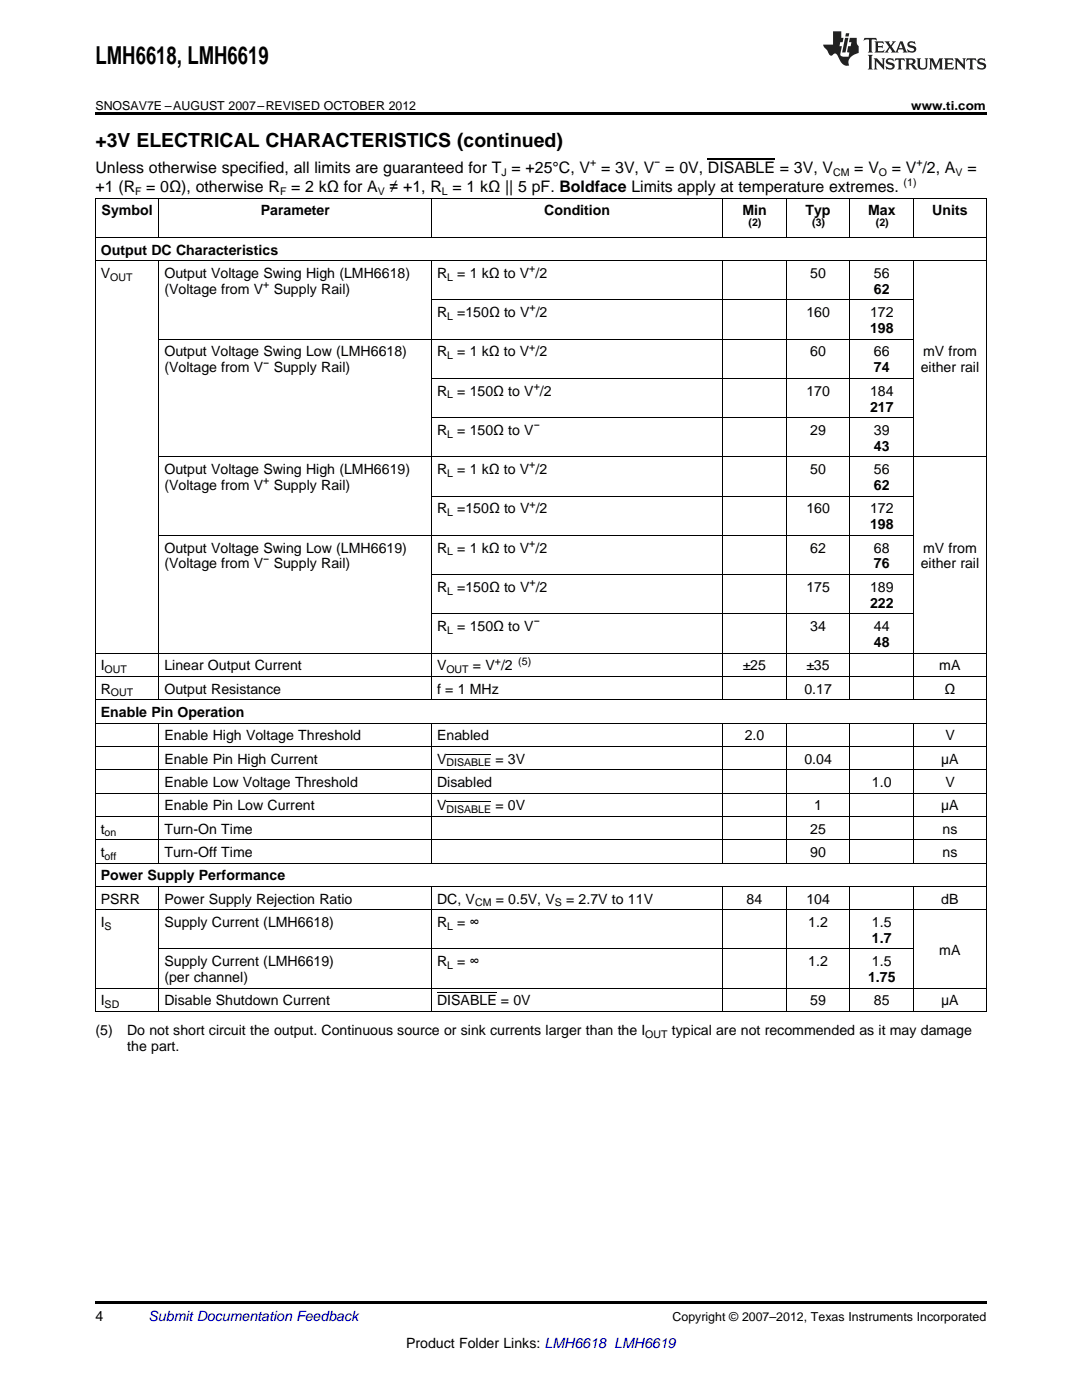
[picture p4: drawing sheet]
<svg xmlns="http://www.w3.org/2000/svg" width="216mm" height="279mm" viewBox="0 0 216 279" stroke-linecap="round" stroke-linejoin="round" font-family="sans-serif">
<defs><g id="words">
<text font-size="4.9" x="19" y="12.8">LMH6618, LMH6619</text>
<text font-size="3.9" x="19" y="29.3">+3V ELECTRICAL CHARACTERISTICS (continued)</text>
<g font-size="3.2">
<text x="19" y="34.4">Unless otherwise specified, all limits are guaranteed for T = +25°C, V = 3V, V = 0V, DISABLE = 3V, V</text>
<text x="170.5" y="34.4">= V</text>
<text x="177.9" y="34.4">= V /2, A</text>
<text x="193" y="34.4">=</text>
<text x="19" y="38.3">+1 (R = 0Ω), otherwise R = 2 kΩ for A</text>
<text x="77.8" y="38.3">≠ +1, R = 1 kΩ || 5 pF. Boldface Limits apply at temperature extremes.</text>
</g>
<g font-size="2.8">
<text x="20.3" y="43">Symbol</text>
<text x="52" y="43">Parameter</text>
<text x="108.6" y="43">Condition</text>
<text x="148.1" y="43">Min</text>
<text x="160.7" y="43">Typ</text>
<text x="173.2" y="43">Max</text>
<text x="186" y="43">Units</text>
<text x="20.1" y="50.8">Output DC Characteristics</text>
<text x="20.1" y="55.5">V</text>
<text x="32.8" y="55.5">Output Voltage Swing High (LMH6618)</text>
<text x="32.8" y="58.6">(Voltage from V</text>
<text x="54.6" y="58.6">Supply Rail)</text>
<text x="87.2" y="55.5">R</text>
<text x="91.2" y="55.5">= 1 kΩ to V /2</text>
<text x="161.7" y="55.5">50</text>
<text x="174.4" y="55.5">56</text>
<text x="174.4" y="58.6">62</text>
<text x="87.2" y="63.3">R</text>
<text x="91.2" y="63.3">=150Ω to V /2</text>
<text x="160.9" y="63.3">160</text>
<text x="173.6" y="63.3">172</text>
<text x="32.8" y="71.1">Output Voltage Swing Low (LMH6618)</text>
<text x="87.2" y="71.1">R</text>
<text x="91.2" y="71.1">= 1 kΩ to V /2</text>
<text x="161.7" y="71.1">60</text>
<text x="173.6" y="66.5">198</text>
<text x="174.4" y="71.1">66</text>
<text x="184.2" y="71.1">mV from</text>
<text x="32.8" y="74.3">(Voltage from V</text>
<text x="54.6" y="74.3">Supply Rail)</text>
<text x="174.4" y="74.3">74</text>
<text x="183.7" y="74.3">either rail</text>
<text x="87.2" y="79">R</text>
<text x="91.2" y="79">= 150Ω to V /2</text>
<text x="160.9" y="79">170</text>
<text x="173.6" y="79">184</text>
<text x="173.6" y="82.1">217</text>
<text x="87.2" y="86.8">R</text>
<text x="91.2" y="86.8">= 150Ω to V</text>
<text x="161.7" y="86.8">29</text>
<text x="174.4" y="86.8">39</text>
<text x="174.4" y="90">43</text>
<text x="32.8" y="94.6">Output Voltage Swing High (LMH6619)</text>
<text x="87.2" y="94.6">R</text>
<text x="91.2" y="94.6">= 1 kΩ to V /2</text>
<text x="161.7" y="94.6">50</text>
<text x="174.4" y="94.6">56</text>
<text x="32.8" y="97.8">(Voltage from V</text>
<text x="54.6" y="97.8">Supply Rail)</text>
<text x="174.4" y="97.8">62</text>
<text x="87.2" y="102.4">R</text>
<text x="91.2" y="102.4">=150Ω to V /2</text>
<text x="160.9" y="102.4">160</text>
<text x="173.6" y="102.4">172</text>
<text x="173.6" y="105.6">198</text>
<text x="32.8" y="110.3">Output Voltage Swing Low (LMH6619)</text>
<text x="32.8" y="113.5">(Voltage from V</text>
<text x="54.6" y="113.5">Supply Rail)</text>
<text x="87.2" y="110.3">R</text>
<text x="91.2" y="110.3">= 1 kΩ to V /2</text>
<text x="161.7" y="110.3">62</text>
<text x="174.4" y="110.3">68</text>
<text x="174.4" y="113.5">76</text>
<text x="183.7" y="113.5">either rail</text>
<text x="184.2" y="110.3">mV from</text>
<text x="87.2" y="118.1">R</text>
<text x="91.2" y="118.1">=150Ω to V /2</text>
<text x="160.9" y="118.1">175</text>
<text x="173.6" y="118.1">189</text>
<text x="87.2" y="125.9">R</text>
<text x="91.2" y="125.9">= 150Ω to V</text>
<text x="161.7" y="125.9">34</text>
<text x="173.6" y="121.3">222</text>
<text x="174.4" y="125.9">44</text>
<text x="174.4" y="129.1">48</text>
<text x="20.1" y="133.8">I</text>
<text x="32.8" y="133.8">Linear Output Current</text>
<text x="87.2" y="133.8">V</text>
<text x="94.4" y="133.8">= V /2</text>
<text x="148.2" y="133.8">±25</text>
<text x="160.9" y="133.8">±35</text>
<text x="187.4" y="133.8">mA</text>
<text x="20.1" y="138.4">R</text>
<text x="20.1" y="143.1">Enable Pin Operation</text>
<text x="32.8" y="138.4">Output Resistance</text>
<text x="87.2" y="138.4">f = 1 MHz</text>
<text x="160.5" y="138.4">0.17</text>
<text x="188.5" y="138.4">Ω</text>
<text x="32.8" y="147.7">Enable High Voltage Threshold</text>
<text x="87.2" y="147.7">Enabled</text>
<text x="148.6" y="147.7">2.0</text>
<text x="188.6" y="147.7">V</text>
<text x="32.8" y="152.4">Enable Pin High Current</text>
<text x="87.2" y="152.4">V</text>
<text x="98.8" y="152.4">= 3V</text>
<text x="160.5" y="152.4">0.04</text>
<text x="187.8" y="152.4">µA</text>
<text x="32.8" y="157.1">Enable Low Voltage Threshold</text>
<text x="32.8" y="161.7">Enable Pin Low Current</text>
<text x="87.2" y="157.1">Disabled</text>
<text x="87.2" y="161.7">V</text>
<text x="98.8" y="161.7">= 0V</text>
<text x="162.5" y="161.7">1</text>
<text x="174" y="157.1">1.0</text>
<text x="187.8" y="161.7">µA</text>
<text x="188.6" y="157.1">V</text>
<text x="20.1" y="166.4">t</text>
<text x="32.8" y="166.4">Turn-On Time</text>
<text x="161.7" y="166.4">25</text>
<text x="188.1" y="166.4">ns</text>
<text x="20.1" y="171">t</text>
<text x="32.8" y="171">Turn-Off Time</text>
<text x="161.7" y="171">90</text>
<text x="188.1" y="171">ns</text>
<text x="20.1" y="175.7">Power Supply Performance</text>
<text x="20.1" y="180.3">PSRR</text>
<text x="20.1" y="185">I</text>
<text x="32.8" y="180.3">Power Supply Rejection Ratio</text>
<text x="32.8" y="185">Supply Current (LMH6618)</text>
<text x="87.2" y="180.3">DC, V</text>
<text x="87.2" y="185">R</text>
<text x="91.2" y="185">= ∞</text>
<text x="98.9" y="180.3">= 0.5V, V</text>
<text x="113" y="180.3">= 2.7V to 11V</text>
<text x="149" y="180.3">84</text>
<text x="160.9" y="180.3">104</text>
<text x="161.3" y="185">1.2</text>
<text x="174" y="185">1.5</text>
<text x="187.8" y="180.3">dB</text>
<text x="174" y="188.2">1.7</text>
<text x="187.4" y="190.5">mA</text>
<text x="32.8" y="192.8">Supply Current (LMH6619)</text>
<text x="32.8" y="196">(per channel)</text>
<text x="87.2" y="192.8">R</text>
<text x="91.2" y="192.8">= ∞</text>
<text x="161.3" y="192.8">1.2</text>
<text x="173.2" y="196">1.75</text>
<text x="174" y="192.8">1.5</text>
<text x="20.1" y="200.7">I</text>
<text x="32.8" y="200.7">Disable Shutdown Current</text>
<text x="87.2" y="200.7">DISABLE = 0V</text>
<text x="161.7" y="200.7">59</text>
<text x="174.4" y="200.7">85</text>
<text x="187.8" y="200.7">μA</text>
<text x="19" y="206.5">(5)</text>
<text x="25.4" y="206.5">Do not short circuit the output. Continuous source or sink currents larger than the I</text>
<text x="25.4" y="209.7">the part.</text>
<text x="134.1" y="206.5">typical are not recommended as it may damage</text>
<text x="19" y="263.6">4</text>
<text x="81" y="269">Product Folder Links: LMH6618 LMH6619</text>
</g>
<text font-size="2.8" fill="#0000c8" x="29.6" y="263.6">Submit Documentation Feedback</text>
<g font-size="2.5">
<text x="19" y="21.9">SNOSAV7E –AUGUST 2007–REVISED OCTOBER 2012</text>
<text x="181.8" y="21.9">www.ti.com</text>
<text x="134.2" y="263.6">Copyright © 2007–2012, Texas Instruments Incorporated</text>
</g>
<g font-size="2.1">
<text x="100" y="35.1">J</text>
<text x="117.8" y="33.2">+</text>
<text x="130.6" y="33.2">−</text>
<text x="166.2" y="35.1">CM</text>
<text x="175.4" y="35.1">O</text>
<text x="182.8" y="33.2">+</text>
<text x="190.7" y="35.1">V</text>
<text x="27" y="38.9">F</text>
<text x="55.9" y="38.9">F</text>
<text x="75.4" y="38.9">V</text>
<text x="88.2" y="38.9">L</text>
<text x="180.3" y="37">(1)</text>
<text x="149.4" y="45">(2)</text>
<text x="162.1" y="45">(3)</text>
<text x="174.8" y="45">(2)</text>
<text x="22" y="56">OUT</text>
<text x="52.5" y="57.5">+</text>
<text x="89.2" y="56">L</text>
<text x="105.6" y="54.3">+</text>
<text x="89.2" y="63.9">L</text>
<text x="105.7" y="62.2">+</text>
<text x="89.2" y="71.7">L</text>
<text x="105.6" y="70">+</text>
<text x="52.5" y="73.2">−</text>
<text x="106.5" y="77.8">+</text>
<text x="89.2" y="79.5">L</text>
<text x="89.2" y="87.3">L</text>
<text x="106.5" y="85.7">−</text>
<text x="89.2" y="95.2">L</text>
<text x="105.6" y="93.5">+</text>
<text x="52.5" y="96.7">+</text>
<text x="105.7" y="101.3">+</text>
<text x="89.2" y="103">L</text>
<text x="52.5" y="112.3">−</text>
<text x="89.2" y="110.8">L</text>
<text x="105.6" y="109.1">+</text>
<text x="89.2" y="118.7">L</text>
<text x="105.7" y="117">+</text>
<text x="106.5" y="124.8">−</text>
<text x="89.2" y="126.5">L</text>
<text x="20.9" y="134.3">OUT</text>
<text x="89.1" y="134.3">OUT</text>
<text x="98.7" y="132.6">+</text>
<text x="103.4" y="132.6">(5)</text>
<text x="22.1" y="139">OUT</text>
<text x="89.1" y="153">DISABLE</text>
<text x="20.9" y="166.9">on</text>
<text x="89.1" y="162.3">DISABLE</text>
<text x="20.9" y="171.6">off</text>
<text x="20.9" y="185.6">S</text>
<text x="89.2" y="185.6">L</text>
<text x="94.8" y="180.9">CM</text>
<text x="110.7" y="180.9">S</text>
<text x="89.2" y="193.4">L</text>
<text x="20.9" y="201.2">SD</text>
<text x="128.8" y="207.1">OUT</text>
</g>
</g></defs>
<path d="M19 22.5h177.8v.5h-177.8zM19 259.7h177.8v.5h-177.8z" fill="#000"/>
<g fill="none" stroke="#000" stroke-width=".2">
<path d="M19 39.5h177.8M19.1 39.6v162.3M31.7 39.6v7.8M86.1 39.6v7.8M144.2 39.6v7.8M156.9 39.6v7.8M169.6 39.6v7.8M182.3 39.6v7.8M196.8 39.6v162.3M19 52h177.8M19 47.4h177.8M31.7 52.1v87.6"/>
<path d="M86.1 52.1v87.6M86.1 59.8h96.2M144.2 52.1v87.6M156.9 52.1v87.6M169.6 52.1v87.6M182.3 52.1v87.6M31.7 67.7h150.6M86.1 75.5h96.2M31.7 91.2h165.1M86.1 99h96.2M86.1 83.3h96.2M31.7 106.8h150.6"/>
<path d="M86.1 114.7h96.2M19 139.6h177.8M19 135h177.8M19 130.3h177.8M86.1 122.5h96.2M19 158.3h177.8M19 153.6h177.8M19 149h177.8M19 144.3h177.8M31.7 144.4v27.9M86.1 144.4v27.9M144.2 144.4v27.9"/>
<path d="M156.9 144.4v27.9M169.6 144.4v27.9M182.3 144.4v27.9M19 176.9h177.8M19 172.2h177.8M19 167.6h177.8M19 162.9h177.8M31.7 177v24.9M86.1 177v24.9M144.2 177v24.9M156.9 177v24.9M169.6 177v24.9"/>
<path d="M182.3 177v24.9M19 197.2h177.8M19 181.6h177.8M31.7 189.4h150.6M19 201.9h177.8"/>
</g>
<g fill="#231f20">
<path d="M172.5 7.6l-.1 .5 .4-.2h.6v.1v2.1l-.2 .4h.9l-.2-.4v-2.1l.1-.1h.5l.5 .2-.2-.5zM174.5 8.3l.2 .3v1.5l-.2 .4h1.8l.2-.6a1.04 1.04 0 0 1-1.3 .2v-.7h.6l.3 .2v-.6l-.3 .2h-.6v-.6l.8-.1 .4 .3-.2-.5zM176.5 8.3l.9 1.1-.9 1.1h.8l-.2-.2 .4-.7 .5 .7-.2 .2h1.5l-.2-.2 .2-.4h.9l.1 .4-.2 .2h1l-.3-.3-.7-1.9h-.5l-.9 2-.8-1 .9-1h-.8l.1 .3-.4 .5-.3-.6 .1-.2zM179.7 8.6l.4 1h-.7zM181.3 8.4a.63 .63 0 0 0-.2 .7 .63 .63 0 0 0 .6 .4l.6 .2 .1 .2a.75 .75 0 0 1-.7 .4 .75 .75 0 0 1-.6-.5l.1 .7 .1-.1a1.11 1.11 0 0 0 1.5-.6 1.13 1.13 0 0 0-1.2-.8l-.1-.4a1.04 1.04 0 0 1 1.2 .2l-.2-.5-.2 .1-.4-.2zM173.2 10.9l.2 .4v2.2l-.2 .4h1l-.3-.4v-2.2l.3-.4zM174.3 11.6l.3 .4v1.5l-.3 .4h.8l-.2-.4v-1.3l1.5 1.7v-1.9l.2-.4h-.7l.2 .4v.9l-1.1-1.3zM177 11.8a.62 .62 0 0 0-.2 .7 .62 .62 0 0 0 .6 .4l.6 .1 .1 .3a.76 .76 0 0 1-.7 .3 .76 .76 0 0 1-.7-.4l.2 .7 .1-.1a1.11 1.11 0 0 0 1.5-.6 1.13 1.13 0 0 0-1.2-.8l-.1-.4a1.04 1.04 0 0 1 1.2 .2l-.2-.6-.2 .1-.5-.1zM178.7 11.6l-.2 .6a.61 .61 0 0 1 .8-.3v1.6l-.2 .4h.9l-.2-.4v-1.6a.63 .63 0 0 1 .7 .3l-.1-.6zM180.6 11.6l.3 .4v1.5l-.3 .4h1l-.2-.2-.1-.8 .6 .2a.76 .76 0 0 0 1.2 .7l-1-1a.58 .58 0 0 0 .6-.5 .58 .58 0 0 0-.5-.6zM181.4 11.9h.1a.45 .45 0 0 1 .5 .1 .45 .45 0 0 1 .1 .5l-.8 .2zM182.9 11.6l.2 .2a2.17 2.17 0 0 0 .3 1.9 .99 .99 0 0 0 1.6-.6v-1.1l.2-.4h-.7l.2 .2a1.92 1.92 0 0 1-.2 1.8 .6 .6 0 0 1-.9-.5v-1.1l.2-.4zM185.4 11.6l.2 .4v1.5l-.2 .4h.7l-.2-.4v-1.4l.8 1.8 .8-1.8v1.4l-.2 .4h.9l-.2-.4v-1.5l.2-.4h-.8l-.6 1.5-.6-1.5zM188.4 11.6l.2 .4v1.5l-.2 .4h1.8l.1-.6a1.04 1.04 0 0 1-1.2 .1v-.6h.5l.4 .2v-.6l-.4 .2h-.5v-.7h.8l.3 .3-.1-.6zM190.5 11.6l.2 .4v1.5l-.2 .4h.7l-.2-.4v-1.3l1.5 1.7v-1.9l.2-.4h-.7l.2 .4v.9l-1.1-1.3zM192.9 11.6l-.1 .6a.61 .61 0 0 1 .7-.3l.1 1.6-.3 .4h1l-.3-.4 .1-1.6a.63 .63 0 0 1 .7 .3l-.1-.6zM195.2 11.8a.62 .62 0 0 0-.2 .7 .62 .62 0 0 0 .6 .4l.6 .1 .1 .3a.76 .76 0 0 1-.7 .3 .76 .76 0 0 1-.6-.4l.1 .7 .1-.1a1.11 1.11 0 0 0 1.6-.6 1.13 1.13 0 0 0-1.3-.8l-.1-.4a1.04 1.04 0 0 1 1.2 .2l-.1-.6-.2 .1-.5-.1z"/>
<path d="M166.2 6.3v2.6h-1.9v.4l.8 .9a.91 .91 0 0 0 1 .8 .56 .56 0 0 1 .5-.3 .56 .56 0 0 1 .5 .3l.4 .8a1.53 1.53 0 0 0 1.9 1.2 1.54 1.54 0 0 1 1-2.1l.9-.3v-1.4a1.52 1.52 0 0 1-.4-1.6h-1.3l-.2 .8h.5l-.2 .8h-.5l-.1 1v.2l.4 .1-.2 .8a1.93 1.93 0 0 1-1.6-.3l.3-1.8h-.5l.2-.8h.4l.2-.8h-.4v-1.3zM168.6 7.6l-.6 2.9h.7l.6-2.9zM168.8 6.6l-.1 .7h.6l.2-.7z"/>
</g>
<path d="M89.1 159.9h8.9M89.1 150.6h8.9M87.2 198.2h11.9" fill="none" stroke="#000" stroke-width=".2"/>
<path d="M141.3 31.6h13.4" fill="none" stroke="#000" stroke-width=".21"/>
<use href="#words"/>
</svg>
